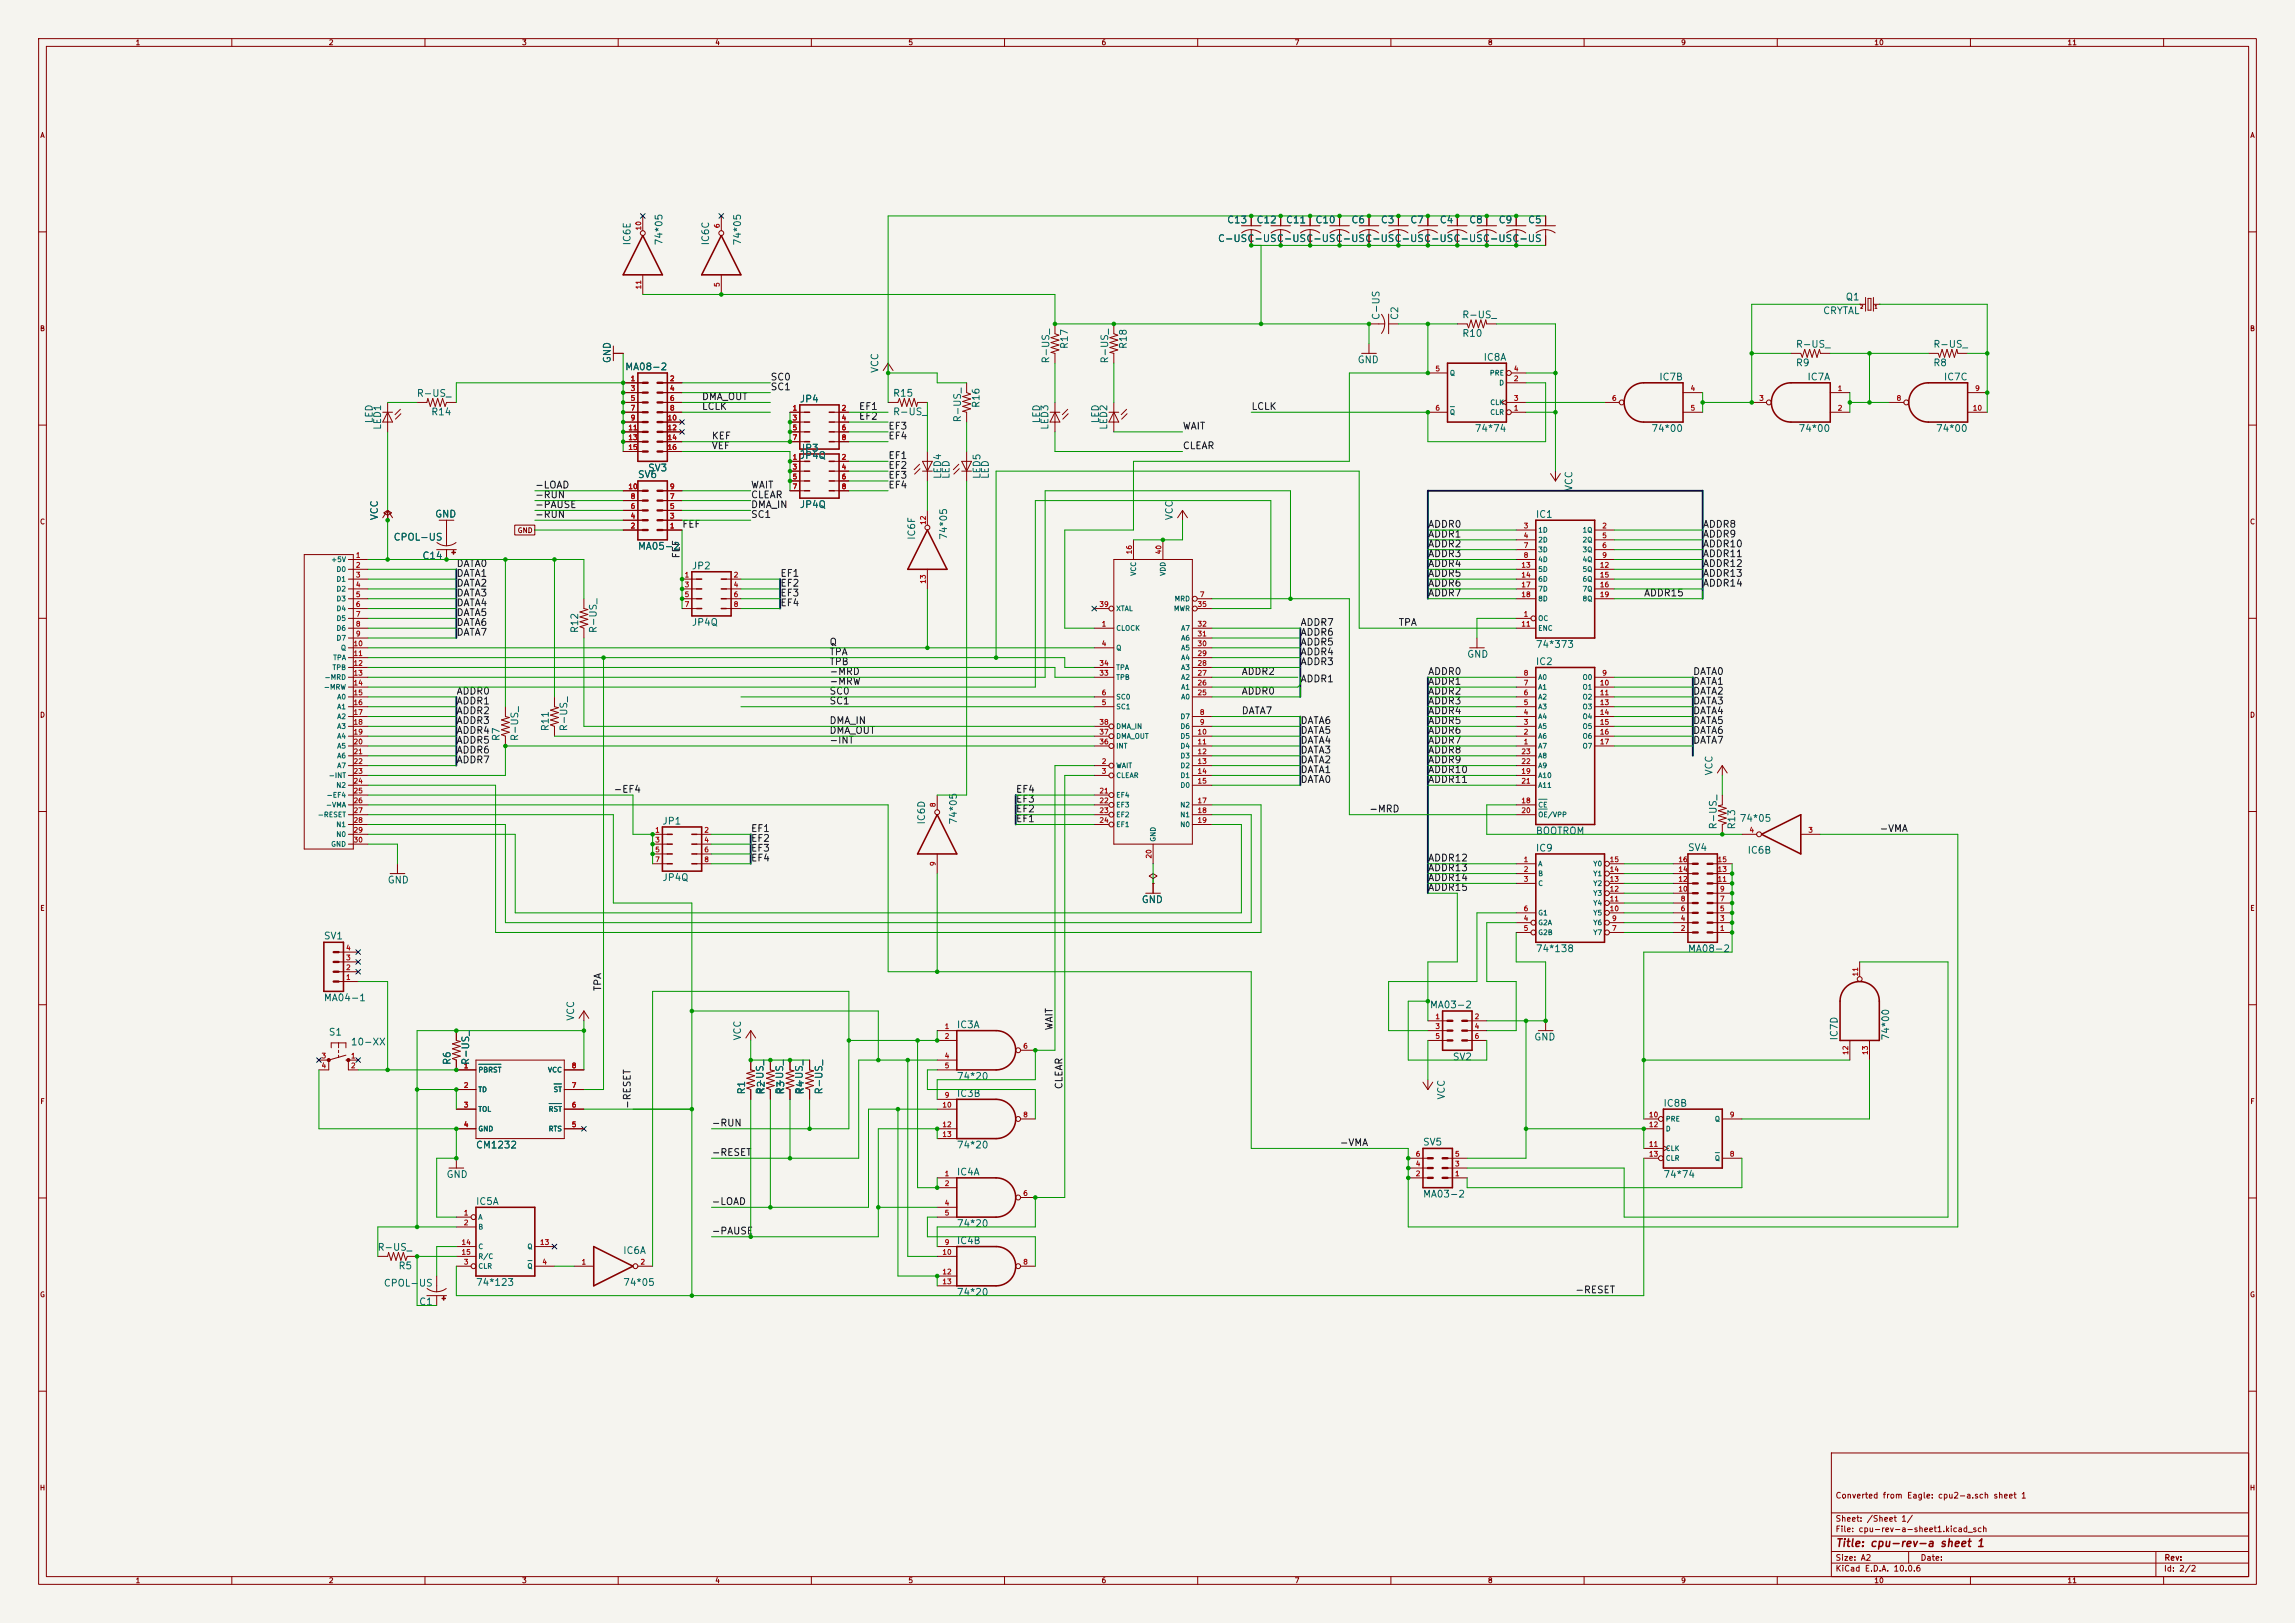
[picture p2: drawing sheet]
<svg xmlns="http://www.w3.org/2000/svg" width="594mm" height="420mm" viewBox="0 0 594 420" stroke-linecap="round" stroke-linejoin="round" font-family="sans-serif">
<defs><g id="words">
<text font-size="2" fill="#840000" x="475" y="400.8">Title: cpu-rev-a sheet 1</text>
<g font-size="1.8" fill="#006464">
<text x="317.5" y="58.2">C13</text>
<text x="325.1" y="58.2">C12</text>
<text x="332.7" y="58.2">C11</text>
<text x="340.3" y="58.2">C10</text>
<text x="349.6" y="58.2">C6</text>
<text x="357.2" y="58.2">C3</text>
<text x="364.9" y="58.2">C7</text>
<text x="372.5" y="58.2">C4</text>
<text x="380.1" y="58.2">C8</text>
<text x="387.7" y="58.2">C9</text>
<text x="395.3" y="58.2">C5</text>
<text x="163.6" y="63.6" transform="rotate(-90 163.6 63.6)">IC6E</text>
<text x="171.9" y="63.6" transform="rotate(-90 171.9 63.6)">74*05</text>
<text x="184" y="63.6" transform="rotate(-90 184 63.6)">IC6C</text>
<text x="192.2" y="63.6" transform="rotate(-90 192.2 63.6)">74*05</text>
<text x="315.1" y="63">C-USC-USC-USC-USC-USC-USC-USC-USC-USC-USC-US</text>
<text x="357.5" y="82.9" transform="rotate(-90 357.5 82.9)">C-US</text>
<text x="362.3" y="82.9" transform="rotate(-90 362.3 82.9)">C2</text>
<text x="378.3" y="82.8">R-US_</text>
<text x="471.7" y="81.7">CRYTAL</text>
<text x="477.6" y="78.2">Q1</text>
<text x="378.3" y="87.6">R10</text>
<text x="158.5" y="94.1" transform="rotate(-90 158.5 94.1)">GND</text>
<text x="272" y="94.2" transform="rotate(-90 272 94.2)">R-US_</text>
<text x="276.8" y="90.5" transform="rotate(-90 276.8 90.5)">R17</text>
<text x="287.3" y="94.2" transform="rotate(-90 287.3 94.2)">R-US_</text>
<text x="292.1" y="90.5" transform="rotate(-90 292.1 90.5)">R18</text>
<text x="351.2" y="94.4">GND</text>
<text x="383.8" y="93.8">IC8A</text>
<text x="464.7" y="95.2">R9</text>
<text x="464.7" y="90.4">R-US_</text>
<text x="500.2" y="95.2">R8</text>
<text x="500.2" y="90.4">R-US_</text>
<text x="161.7" y="96.2">MA08-2</text>
<text x="227.8" y="96.7" transform="rotate(-90 227.8 96.7)">VCC</text>
<text x="429.3" y="98.9">IC7B</text>
<text x="467.7" y="98.9">IC7A</text>
<text x="503" y="98.9">IC7C</text>
<text x="107.7" y="103.1">R-US_</text>
<text x="111.5" y="107.9">R14</text>
<text x="206.9" y="104.6">JP4</text>
<text x="231" y="103.1">R15</text>
<text x="231" y="107.9">R-US_</text>
<text x="254" y="105.7" transform="rotate(-90 254 105.7)">R16</text>
<text x="96.9" y="109.7" transform="rotate(-90 96.9 109.7)">LED</text>
<text x="99" y="111.4" transform="rotate(-90 99 111.4)">LED1</text>
<text x="249.2" y="109.4" transform="rotate(-90 249.2 109.4)">R-US_</text>
<text x="269.6" y="109.7" transform="rotate(-90 269.6 109.7)">LED</text>
<text x="271.8" y="111.4" transform="rotate(-90 271.8 111.4)">LED3</text>
<text x="284.8" y="109.7" transform="rotate(-90 284.8 109.7)">LED</text>
<text x="287" y="111.4" transform="rotate(-90 287 111.4)">LED2</text>
<text x="381.5" y="112.2">74*74</text>
<text x="427.3" y="112.2">74*00</text>
<text x="465.4" y="112.2">74*00</text>
<text x="500.9" y="112.2">74*00</text>
<text x="206.9" y="119.2">JP4Q</text>
<text x="206.9" y="117.3">JP3</text>
<text x="165" y="124.1">SV6</text>
<text x="167.6" y="122.4">SV3</text>
<text x="244" y="124.1" transform="rotate(-90 244 124.1)">LED4</text>
<text x="246.2" y="124.1" transform="rotate(-90 246.2 124.1)">LED</text>
<text x="254.2" y="124.1" transform="rotate(-90 254.2 124.1)">LED5</text>
<text x="256.3" y="124.1" transform="rotate(-90 256.3 124.1)">LED</text>
<text x="206.9" y="131.9">JP4Q</text>
<text x="407.4" y="127.2" transform="rotate(-90 407.4 127.2)">VCC</text>
<text x="98.2" y="134.8" transform="rotate(-90 98.2 134.8)">VCC</text>
<text x="112.5" y="134.3">GND</text>
<text x="304" y="134.8" transform="rotate(-90 304 134.8)">VCC</text>
<text x="397.4" y="134.4">IC1</text>
<text x="101.7" y="140.3">CPOL-US</text>
<text x="165" y="142.7">MA05-2</text>
<text x="237.3" y="139.8" transform="rotate(-90 237.3 139.8)">IC6F</text>
<text x="245.5" y="139.8" transform="rotate(-90 245.5 139.8)">74*05</text>
<text x="109.2" y="145.1">C14</text>
<text x="178.9" y="147.8">JP2</text>
<text x="150.1" y="164" transform="rotate(-90 150.1 164)">R12</text>
<text x="154.9" y="164" transform="rotate(-90 154.9 164)">R-US_</text>
<text x="178.9" y="162.4">JP4Q</text>
<text x="379.6" y="170.6">GND</text>
<text x="397.4" y="172.5">IC2</text>
<text x="397.4" y="168.1">74*373</text>
<text x="129.7" y="191.9" transform="rotate(-90 129.7 191.9)">R7</text>
<text x="134.5" y="191.9" transform="rotate(-90 134.5 191.9)">R-US_</text>
<text x="142.4" y="189.4" transform="rotate(-90 142.4 189.4)">R11</text>
<text x="147.2" y="189.4" transform="rotate(-90 147.2 189.4)">R-US_</text>
<text x="443.7" y="200.8" transform="rotate(-90 443.7 200.8)">VCC</text>
<text x="171.3" y="213.8">JP1</text>
<text x="239.8" y="213.5" transform="rotate(-90 239.8 213.5)">IC6D</text>
<text x="248.1" y="213.5" transform="rotate(-90 248.1 213.5)">74*05</text>
<text x="444.7" y="214.8" transform="rotate(-90 444.7 214.8)">R-US_</text>
<text x="449.5" y="214.8" transform="rotate(-90 449.5 214.8)">R13</text>
<text x="450.1" y="213.1">74*05</text>
<text x="397.4" y="216.3">BOOTROM</text>
<text x="397.4" y="220.8">IC9</text>
<text x="436.7" y="220.7">SV4</text>
<text x="452.2" y="221.3">IC6B</text>
<text x="100.2" y="229">GND</text>
<text x="171.3" y="228.4">JP4Q</text>
<text x="295.4" y="234.1">GND</text>
<text x="83.7" y="243.5">SV1</text>
<text x="397.4" y="246.8">74*138</text>
<text x="436.7" y="246.8">MA08-2</text>
<text x="83.7" y="259.5">MA04-1</text>
<text x="369.9" y="261.3">MA03-2</text>
<text x="84.9" y="268.4">S1</text>
<text x="149" y="264.3" transform="rotate(-90 149 264.3)">VCC</text>
<text x="192.2" y="269.4" transform="rotate(-90 192.2 269.4)">VCC</text>
<text x="247.5" y="266.5">IC3A</text>
<text x="397" y="269.7">GND</text>
<text x="476.1" y="269.4" transform="rotate(-90 476.1 269.4)">IC7D</text>
<text x="489.4" y="269.4" transform="rotate(-90 489.4 269.4)">74*00</text>
<text x="90.7" y="270.9">10-XX</text>
<text x="117" y="275.7" transform="rotate(-90 117 275.7)">R6</text>
<text x="121.8" y="275.7" transform="rotate(-90 121.8 275.7)">R-US_</text>
<text x="375.9" y="274.8">SV2</text>
<text x="247.5" y="279.8">74*20</text>
<text x="193.2" y="283.4" transform="rotate(-90 193.2 283.4)">R1</text>
<text x="198" y="283.4" transform="rotate(-90 198 283.4)">R-US_</text>
<text x="198.3" y="283.4" transform="rotate(-90 198.3 283.4)">R2</text>
<text x="203.1" y="283.4" transform="rotate(-90 203.1 283.4)">R-US_</text>
<text x="203.4" y="283.4" transform="rotate(-90 203.4 283.4)">R3</text>
<text x="208.2" y="283.4" transform="rotate(-90 208.2 283.4)">R-US_</text>
<text x="208.5" y="283.4" transform="rotate(-90 208.5 283.4)">R4</text>
<text x="213.3" y="283.4" transform="rotate(-90 213.3 283.4)">R-US_</text>
<text x="247.5" y="284.3">IC3B</text>
<text x="374.4" y="284.7" transform="rotate(-90 374.4 284.7)">VCC</text>
<text x="430.4" y="286.8">IC8B</text>
<text x="123" y="297.6">CM1232</text>
<text x="247.5" y="297.6">74*20</text>
<text x="368.2" y="296.9">SV5</text>
<text x="115.4" y="305.2">GND</text>
<text x="247.5" y="304.6">IC4A</text>
<text x="430.4" y="305.2">74*74</text>
<text x="368.2" y="310.3">MA03-2</text>
<text x="123" y="312.2">IC5A</text>
<text x="247.5" y="317.9">74*20</text>
<text x="247.5" y="322.4">IC4B</text>
<text x="97.6" y="324.1">R-US_</text>
<text x="103" y="328.9">R5</text>
<text x="161.1" y="324.9">IC6A</text>
<text x="99.2" y="333.4">CPOL-US</text>
<text x="123" y="333.2">74*123</text>
<text x="161.1" y="333.2">74*05</text>
<text x="247.5" y="335.7">74*20</text>
<text x="108.3" y="338.2">C1</text>
</g>
<g font-size="1.8" fill="#0f0f0f">
<text x="199.3" y="98.9">SC0</text>
<text x="199.3" y="101.4">SC1</text>
<text x="181.5" y="104">DMA_OUT</text>
<text x="181.5" y="106.5">LCLK</text>
<text x="222.2" y="106.5">EF1</text>
<text x="323.8" y="106.5">LCLK</text>
<text x="222.2" y="109">EF2</text>
<text x="229.8" y="111.6">EF3</text>
<text x="306" y="111.6">WAIT</text>
<text x="184.1" y="116.7">VEF</text>
<text x="184.1" y="114.1">KEF</text>
<text x="229.8" y="119.2">EF1</text>
<text x="229.8" y="114.1">EF4</text>
<text x="306" y="116.7">CLEAR</text>
<text x="229.8" y="121.7">EF2</text>
<text x="229.8" y="124.3">EF3</text>
<text x="138.4" y="126.8">-LOAD</text>
<text x="138.4" y="129.4">-RUN</text>
<text x="138.4" y="131.9">-PAUSE</text>
<text x="194.2" y="126.8">WAIT</text>
<text x="194.2" y="129.4">CLEAR</text>
<text x="194.2" y="131.9">DMA_IN</text>
<text x="229.8" y="126.8">EF4</text>
<text x="138.4" y="134.4">-RUN</text>
<text x="176.5" y="137">FEF</text>
<text x="194.2" y="134.4">SC1</text>
<text x="369.5" y="137">ADDR0</text>
<text x="440.6" y="137">ADDR8</text>
<text x="369.5" y="142.1">ADDR2</text>
<text x="369.5" y="139.5">ADDR1</text>
<text x="440.6" y="139.5">ADDR9</text>
<text x="440.6" y="142.1">ADDR10</text>
<text x="118" y="149.7">DATA1</text>
<text x="118" y="147.1">DATA0</text>
<text x="176.4" y="144.6" transform="rotate(-90 176.4 144.6)">FEF</text>
<text x="201.9" y="149.7">EF1</text>
<text x="369.5" y="147.1">ADDR4</text>
<text x="369.5" y="144.6">ADDR3</text>
<text x="369.5" y="149.7">ADDR5</text>
<text x="440.6" y="144.6">ADDR11</text>
<text x="440.6" y="147.1">ADDR12</text>
<text x="440.6" y="149.7">ADDR13</text>
<text x="118" y="154.8">DATA3</text>
<text x="118" y="152.2">DATA2</text>
<text x="201.9" y="152.2">EF2</text>
<text x="201.9" y="154.8">EF3</text>
<text x="369.5" y="152.2">ADDR6</text>
<text x="369.5" y="154.8">ADDR7</text>
<text x="425.4" y="154.8">ADDR15</text>
<text x="440.6" y="152.2">ADDR14</text>
<text x="118" y="157.3">DATA4</text>
<text x="118" y="159.8">DATA5</text>
<text x="201.9" y="157.3">EF4</text>
<text x="118" y="162.4">DATA6</text>
<text x="118" y="164.9">DATA7</text>
<text x="214.6" y="167.5">Q</text>
<text x="336.5" y="162.4">ADDR7</text>
<text x="336.5" y="164.9">ADDR6</text>
<text x="336.5" y="167.5">ADDR5</text>
<text x="361.9" y="162.4">TPA</text>
<text x="214.6" y="170">TPA</text>
<text x="214.6" y="172.5">TPB</text>
<text x="336.5" y="172.5">ADDR3</text>
<text x="336.5" y="170">ADDR4</text>
<text x="214.6" y="175.1">-MRD</text>
<text x="214.6" y="177.6">-MRW</text>
<text x="321.2" y="175.1">ADDR2</text>
<text x="336.5" y="177">ADDR1</text>
<text x="369.5" y="177.6">ADDR1</text>
<text x="369.5" y="175.1">ADDR0</text>
<text x="438.1" y="177.6">DATA1</text>
<text x="438.1" y="175.1">DATA0</text>
<text x="118" y="180.2">ADDR0</text>
<text x="118" y="185.2">ADDR2</text>
<text x="118" y="182.7">ADDR1</text>
<text x="214.6" y="180.2">SC0</text>
<text x="214.6" y="182.7">SC1</text>
<text x="321.2" y="185.2">DATA7</text>
<text x="321.2" y="180.2">ADDR0</text>
<text x="369.5" y="180.2">ADDR2</text>
<text x="369.5" y="182.7">ADDR3</text>
<text x="369.5" y="185.2">ADDR4</text>
<text x="438.1" y="185.2">DATA4</text>
<text x="438.1" y="182.7">DATA3</text>
<text x="438.1" y="180.2">DATA2</text>
<text x="118" y="190.3">ADDR4</text>
<text x="118" y="187.8">ADDR3</text>
<text x="214.6" y="187.8">DMA_IN</text>
<text x="214.6" y="190.3">DMA_OUT</text>
<text x="336.5" y="187.8">DATA6</text>
<text x="336.5" y="190.3">DATA5</text>
<text x="369.5" y="187.8">ADDR5</text>
<text x="369.5" y="190.3">ADDR6</text>
<text x="438.1" y="190.3">DATA6</text>
<text x="438.1" y="187.8">DATA5</text>
<text x="118" y="197.9">ADDR7</text>
<text x="118" y="195.4">ADDR6</text>
<text x="118" y="192.9">ADDR5</text>
<text x="214.6" y="192.9">-INT</text>
<text x="336.5" y="192.9">DATA4</text>
<text x="336.5" y="195.4">DATA3</text>
<text x="336.5" y="197.9">DATA2</text>
<text x="369.5" y="197.9">ADDR9</text>
<text x="369.5" y="195.4">ADDR8</text>
<text x="369.5" y="192.9">ADDR7</text>
<text x="438.1" y="192.9">DATA7</text>
<text x="336.5" y="200.5">DATA1</text>
<text x="336.5" y="203">DATA0</text>
<text x="369.5" y="200.5">ADDR10</text>
<text x="369.5" y="203">ADDR11</text>
<text x="158.7" y="205.6">-EF4</text>
<text x="262.8" y="205.6">EF4</text>
<text x="262.8" y="208.1">EF3</text>
<text x="194.2" y="215.7">EF1</text>
<text x="262.8" y="213.2">EF1</text>
<text x="262.8" y="210.6">EF2</text>
<text x="354.3" y="210.6">-MRD</text>
<text x="486.3" y="215.7">-VMA</text>
<text x="194.2" y="218.3">EF2</text>
<text x="194.2" y="220.8">EF3</text>
<text x="194.2" y="223.3">EF4</text>
<text x="369.5" y="225.9">ADDR13</text>
<text x="369.5" y="223.3">ADDR12</text>
<text x="369.5" y="231">ADDR15</text>
<text x="369.5" y="228.4">ADDR14</text>
<text x="156" y="256.6" transform="rotate(-90 156 256.6)">TPA</text>
<text x="272.9" y="266.8" transform="rotate(-90 272.9 266.8)">WAIT</text>
<text x="163.7" y="287.1" transform="rotate(-90 163.7 287.1)">-RESET</text>
<text x="275.4" y="282" transform="rotate(-90 275.4 282)">CLEAR</text>
<text x="184.1" y="291.9">-RUN</text>
<text x="184.1" y="299.5">-RESET</text>
<text x="346.6" y="297">-VMA</text>
<text x="184.1" y="312.2">-LOAD</text>
<text x="184.1" y="319.9">-PAUSE</text>
<text x="407.6" y="335.1">-RESET</text>
</g>
<g font-size="1.5" fill="#840000">
<text x="475" y="388.1">Converted from Eagle: cpu2-a.sch sheet 1</text>
<text x="475" y="394.1">Sheet: /Sheet 1/</text>
<text x="475" y="396.8">File: cpu-rev-a-sheet1.kicad_sch</text>
<text x="475" y="407">KiCad E.D.A. 10.0.6</text>
<text x="475" y="404.2">Size: A2</text>
<text x="497" y="404.2">Date:</text>
<text x="560" y="407">Id: 2/2</text>
<text x="560.1" y="404.2">Rev:</text>
</g>
<g font-size="1.3" fill="#840000">
<text x="35" y="12">1</text>
<text x="85" y="12">2</text>
<text x="135" y="12">3</text>
<text x="185" y="12">4</text>
<text x="235" y="12">5</text>
<text x="285" y="12">6</text>
<text x="335" y="12">7</text>
<text x="385" y="12">8</text>
<text x="435" y="12">9</text>
<text x="485" y="12">10</text>
<text x="535" y="12">11</text>
<text x="10.3" y="36">A</text>
<text x="582.3" y="36">A</text>
<text x="10.2" y="86">B</text>
<text x="582.2" y="86">B</text>
<text x="10.2" y="136">C</text>
<text x="582.2" y="136">C</text>
<text x="133.9" y="138.2">GND</text>
<text x="10.2" y="186">D</text>
<text x="582.2" y="186">D</text>
<text x="10.3" y="236">E</text>
<text x="582.3" y="236">E</text>
<text x="10.3" y="286">F</text>
<text x="582.3" y="286">F</text>
<text x="10.2" y="336">G</text>
<text x="582.2" y="336">G</text>
<text x="10.2" y="386">H</text>
<text x="582.2" y="386">H</text>
<text x="35" y="410">1</text>
<text x="85" y="410">2</text>
<text x="135" y="410">3</text>
<text x="185" y="410">4</text>
<text x="235" y="410">5</text>
<text x="285" y="410">6</text>
<text x="335" y="410">7</text>
<text x="385" y="410">8</text>
<text x="435" y="410">9</text>
<text x="485" y="410">10</text>
<text x="535" y="410">11</text>
</g>
<g font-size="1.3" fill="#a90000">
<text x="166.2" y="59.8" transform="rotate(-90 166.2 59.8)">10</text>
<text x="186.6" y="59.2" transform="rotate(-90 186.6 59.2)">6</text>
<text x="166.2" y="75" transform="rotate(-90 166.2 75)">11</text>
<text x="186.6" y="74.4" transform="rotate(-90 186.6 74.4)">5</text>
<text x="163.1" y="98.9">1</text>
<text x="163.1" y="101.5">3</text>
<text x="173.3" y="98.9">2</text>
<text x="173.3" y="101.5">4</text>
<text x="371.4" y="96.4">5</text>
<text x="391.7" y="98.9">2</text>
<text x="391.7" y="96.4">4</text>
<text x="437.4" y="101.5">4</text>
<text x="475.5" y="101.5">1</text>
<text x="511.1" y="101.5">9</text>
<text x="163.1" y="104">5</text>
<text x="163.1" y="106.5">7</text>
<text x="173.3" y="104">6</text>
<text x="173.3" y="106.5">8</text>
<text x="205" y="106.5">1</text>
<text x="217.7" y="106.5">2</text>
<text x="371.4" y="106.5">6</text>
<text x="391.7" y="106.5">1</text>
<text x="391.7" y="104">3</text>
<text x="417.1" y="104">6</text>
<text x="437.4" y="106.5">5</text>
<text x="455.2" y="104">3</text>
<text x="475.5" y="106.5">2</text>
<text x="490.8" y="104">8</text>
<text x="510.5" y="106.5">10</text>
<text x="162.5" y="111.6">11</text>
<text x="163.1" y="109.1">9</text>
<text x="172.7" y="109.1">10</text>
<text x="172.7" y="111.6">12</text>
<text x="205" y="109.1">3</text>
<text x="205" y="111.6">5</text>
<text x="217.7" y="109.1">4</text>
<text x="217.7" y="111.6">6</text>
<text x="162.5" y="114.2">13</text>
<text x="162.5" y="116.7">15</text>
<text x="172.7" y="114.2">14</text>
<text x="172.7" y="116.7">16</text>
<text x="205" y="114.2">7</text>
<text x="205" y="119.2">1</text>
<text x="217.7" y="114.2">8</text>
<text x="217.7" y="119.2">2</text>
<text x="205" y="121.8">3</text>
<text x="205" y="124.3">5</text>
<text x="217.7" y="121.8">4</text>
<text x="217.7" y="124.3">6</text>
<text x="162.5" y="126.9">10</text>
<text x="163.1" y="131.9">6</text>
<text x="163.1" y="129.4">8</text>
<text x="173.3" y="131.9">5</text>
<text x="173.3" y="129.4">7</text>
<text x="173.3" y="126.9">9</text>
<text x="205" y="126.9">7</text>
<text x="217.7" y="126.9">8</text>
<text x="163.1" y="137">2</text>
<text x="163.1" y="134.5">4</text>
<text x="173.3" y="137">1</text>
<text x="173.3" y="134.5">3</text>
<text x="239.9" y="136" transform="rotate(-90 239.9 136)">12</text>
<text x="394.2" y="137">3</text>
<text x="414.6" y="137">2</text>
<text x="293.2" y="143.6" transform="rotate(-90 293.2 143.6)">16</text>
<text x="300.9" y="143.6" transform="rotate(-90 300.9 143.6)">40</text>
<text x="394.2" y="139.6">4</text>
<text x="394.2" y="142.1">7</text>
<text x="414.6" y="139.6">5</text>
<text x="414.6" y="142.1">6</text>
<text x="92" y="144.6">1</text>
<text x="92" y="147.2">2</text>
<text x="92" y="149.7">3</text>
<text x="177.1" y="149.7">1</text>
<text x="189.8" y="149.7">2</text>
<text x="393.6" y="147.2">13</text>
<text x="393.6" y="149.7">14</text>
<text x="394.2" y="144.6">8</text>
<text x="414" y="147.2">12</text>
<text x="414" y="149.7">15</text>
<text x="414.6" y="144.6">9</text>
<text x="92" y="152.3">4</text>
<text x="92" y="154.8">5</text>
<text x="177.1" y="152.3">3</text>
<text x="177.1" y="154.8">5</text>
<text x="189.8" y="152.3">4</text>
<text x="189.8" y="154.8">6</text>
<text x="239.9" y="151.2" transform="rotate(-90 239.9 151.2)">13</text>
<text x="310.4" y="154.8">7</text>
<text x="393.6" y="152.3">17</text>
<text x="393.6" y="154.8">18</text>
<text x="414" y="152.3">16</text>
<text x="414" y="154.8">19</text>
<text x="92" y="157.3">6</text>
<text x="92" y="159.9">7</text>
<text x="177.1" y="157.3">7</text>
<text x="189.8" y="157.3">8</text>
<text x="284.4" y="157.3">39</text>
<text x="309.8" y="157.3">35</text>
<text x="394.2" y="159.9">1</text>
<text x="91.4" y="167.5">10</text>
<text x="92" y="162.4">8</text>
<text x="92" y="165">9</text>
<text x="285" y="162.4">1</text>
<text x="285" y="167.5">4</text>
<text x="309.8" y="167.5">30</text>
<text x="309.8" y="165">31</text>
<text x="309.8" y="162.4">32</text>
<text x="393.6" y="162.4">11</text>
<text x="91.4" y="170">11</text>
<text x="91.4" y="172.6">12</text>
<text x="284.4" y="172.6">34</text>
<text x="309.8" y="172.6">28</text>
<text x="309.8" y="170">29</text>
<text x="91.4" y="175.1">13</text>
<text x="91.4" y="177.7">14</text>
<text x="284.4" y="175.1">33</text>
<text x="309.8" y="177.7">26</text>
<text x="309.8" y="175.1">27</text>
<text x="394.2" y="177.7">7</text>
<text x="394.2" y="175.1">8</text>
<text x="414" y="177.7">10</text>
<text x="414.6" y="175.1">9</text>
<text x="91.4" y="180.2">15</text>
<text x="91.4" y="182.7">16</text>
<text x="91.4" y="185.3">17</text>
<text x="285" y="182.7">5</text>
<text x="285" y="180.2">6</text>
<text x="309.8" y="180.2">25</text>
<text x="310.4" y="185.3">8</text>
<text x="394.2" y="185.3">4</text>
<text x="394.2" y="182.7">5</text>
<text x="394.2" y="180.2">6</text>
<text x="414" y="180.2">11</text>
<text x="414" y="182.7">13</text>
<text x="414" y="185.3">14</text>
<text x="91.4" y="187.8">18</text>
<text x="91.4" y="190.4">19</text>
<text x="284.4" y="190.4">37</text>
<text x="284.4" y="187.8">38</text>
<text x="309.8" y="190.4">10</text>
<text x="310.4" y="187.8">9</text>
<text x="394.2" y="190.4">2</text>
<text x="394.2" y="187.8">3</text>
<text x="414" y="187.8">15</text>
<text x="414" y="190.4">16</text>
<text x="91.4" y="192.9">20</text>
<text x="91.4" y="195.4">21</text>
<text x="91.4" y="198">22</text>
<text x="284.4" y="192.9">36</text>
<text x="285" y="198">2</text>
<text x="309.8" y="192.9">11</text>
<text x="309.8" y="195.4">12</text>
<text x="309.8" y="198">13</text>
<text x="393.6" y="198">22</text>
<text x="393.6" y="195.4">23</text>
<text x="394.2" y="192.9">1</text>
<text x="414" y="192.9">17</text>
<text x="91.4" y="200.5">23</text>
<text x="91.4" y="203.1">24</text>
<text x="285" y="200.5">3</text>
<text x="309.8" y="200.5">14</text>
<text x="309.8" y="203.1">15</text>
<text x="393.6" y="200.5">19</text>
<text x="393.6" y="203.1">21</text>
<text x="91.4" y="205.6">25</text>
<text x="91.4" y="208.1">26</text>
<text x="242.4" y="209" transform="rotate(-90 242.4 209)">8</text>
<text x="284.4" y="205.6">21</text>
<text x="284.4" y="208.1">22</text>
<text x="309.8" y="208.1">17</text>
<text x="393.6" y="208.1">18</text>
<text x="91.4" y="210.7">27</text>
<text x="91.4" y="213.2">28</text>
<text x="91.4" y="215.8">29</text>
<text x="169.4" y="215.8">1</text>
<text x="182.1" y="215.8">2</text>
<text x="284.4" y="210.7">23</text>
<text x="284.4" y="213.2">24</text>
<text x="309.8" y="210.7">18</text>
<text x="309.8" y="213.2">19</text>
<text x="393.6" y="210.7">20</text>
<text x="452.7" y="215.8">4</text>
<text x="467.9" y="215.8">3</text>
<text x="91.4" y="218.3">30</text>
<text x="169.4" y="218.3">3</text>
<text x="169.4" y="220.8">5</text>
<text x="182.1" y="218.3">4</text>
<text x="182.1" y="220.8">6</text>
<text x="169.4" y="223.4">7</text>
<text x="182.1" y="223.4">8</text>
<text x="242.4" y="224.3" transform="rotate(-90 242.4 224.3)">9</text>
<text x="298.3" y="222.3" transform="rotate(-90 298.3 222.3)">20</text>
<text x="394.2" y="223.4">1</text>
<text x="394.2" y="225.9">2</text>
<text x="416.5" y="225.9">14</text>
<text x="416.5" y="223.4">15</text>
<text x="434.3" y="225.9">14</text>
<text x="434.3" y="223.4">16</text>
<text x="444.4" y="225.9">13</text>
<text x="444.4" y="223.4">15</text>
<text x="394.2" y="228.5">3</text>
<text x="416.5" y="233.5">11</text>
<text x="416.5" y="231">12</text>
<text x="416.5" y="228.5">13</text>
<text x="434.3" y="231">10</text>
<text x="434.3" y="228.5">12</text>
<text x="434.9" y="233.5">8</text>
<text x="444.4" y="228.5">11</text>
<text x="445" y="233.5">7</text>
<text x="445" y="231">9</text>
<text x="394.2" y="238.6">4</text>
<text x="394.2" y="236.1">6</text>
<text x="416.5" y="236.1">10</text>
<text x="417.1" y="238.6">9</text>
<text x="434.9" y="238.6">4</text>
<text x="434.9" y="236.1">6</text>
<text x="445" y="238.6">3</text>
<text x="445" y="236.1">5</text>
<text x="394.2" y="241.2">5</text>
<text x="417.1" y="241.2">7</text>
<text x="434.9" y="241.2">2</text>
<text x="445" y="241.2">1</text>
<text x="89.4" y="251.3">2</text>
<text x="89.4" y="248.8">3</text>
<text x="89.4" y="246.2">4</text>
<text x="89.4" y="253.9">1</text>
<text x="481.2" y="252.8" transform="rotate(-90 481.2 252.8)">11</text>
<text x="244.4" y="266.6">1</text>
<text x="244.4" y="269.1">2</text>
<text x="371.4" y="264">1</text>
<text x="371.4" y="266.6">3</text>
<text x="371.4" y="269.1">5</text>
<text x="381.5" y="264">2</text>
<text x="381.5" y="266.6">4</text>
<text x="381.5" y="269.1">6</text>
<text x="83.1" y="274.2">3</text>
<text x="90.7" y="274.2">1</text>
<text x="244.4" y="274.2">4</text>
<text x="264.7" y="271.6">6</text>
<text x="478.7" y="273.1" transform="rotate(-90 478.7 273.1)">12</text>
<text x="483.7" y="273.1" transform="rotate(-90 483.7 273.1)">13</text>
<text x="83.1" y="276.7">4</text>
<text x="90.7" y="276.7">2</text>
<text x="119.9" y="276.7">1</text>
<text x="119.9" y="281.8">2</text>
<text x="147.9" y="281.8">7</text>
<text x="147.9" y="276.7">8</text>
<text x="244.4" y="276.7">5</text>
<text x="119.9" y="286.9">3</text>
<text x="147.9" y="286.9">6</text>
<text x="243.8" y="286.9">10</text>
<text x="244.4" y="284.3">9</text>
<text x="119.9" y="292">4</text>
<text x="147.9" y="292">5</text>
<text x="243.8" y="292">12</text>
<text x="264.7" y="289.4">8</text>
<text x="426.7" y="289.4">10</text>
<text x="426.7" y="292">12</text>
<text x="447.6" y="289.4">9</text>
<text x="243.8" y="294.5">13</text>
<text x="366.3" y="299.6">6</text>
<text x="376.5" y="299.6">5</text>
<text x="426.7" y="297">11</text>
<text x="426.7" y="299.6">13</text>
<text x="447.6" y="299.6">8</text>
<text x="244.4" y="304.7">1</text>
<text x="366.3" y="304.7">2</text>
<text x="366.3" y="302.1">4</text>
<text x="376.5" y="304.7">1</text>
<text x="376.5" y="302.1">3</text>
<text x="244.4" y="307.2">2</text>
<text x="264.7" y="309.7">6</text>
<text x="119.9" y="314.8">1</text>
<text x="119.9" y="317.4">2</text>
<text x="244.4" y="312.3">4</text>
<text x="244.4" y="314.8">5</text>
<text x="119.3" y="322.4">14</text>
<text x="139.6" y="322.4">13</text>
<text x="244.4" y="322.4">9</text>
<text x="119.3" y="325">15</text>
<text x="119.9" y="327.5">3</text>
<text x="140.2" y="327.5">4</text>
<text x="150.4" y="327.5">1</text>
<text x="165.6" y="327.5">2</text>
<text x="243.8" y="325">10</text>
<text x="264.7" y="327.5">8</text>
<text x="243.8" y="330.1">12</text>
<text x="243.8" y="332.6">13</text>
</g>
<g font-size="1.3" fill="#006464">
<text x="375.1" y="97.5">Q</text>
<text x="385.5" y="97.5">PRE</text>
<text x="387.9" y="100">D</text>
<text x="375.1" y="107.6">Q</text>
<text x="385.6" y="107.6">CLR</text>
<text x="385.6" y="105.1">CLK</text>
<text x="398" y="138.1">1D</text>
<text x="398" y="140.7">2D</text>
<text x="398" y="143.2">3D</text>
<text x="409.5" y="138.1">1Q</text>
<text x="409.5" y="140.7">2Q</text>
<text x="409.5" y="143.2">3Q</text>
<text x="85.6" y="145.7">+5V</text>
<text x="87" y="148.3">D0</text>
<text x="294.3" y="149.1" transform="rotate(-90 294.3 149.1)">VCC</text>
<text x="302" y="149.1" transform="rotate(-90 302 149.1)">VDD</text>
<text x="398" y="145.7">4D</text>
<text x="398" y="148.3">5D</text>
<text x="409.5" y="145.7">4Q</text>
<text x="409.5" y="148.3">5Q</text>
<text x="87" y="150.8">D1</text>
<text x="87" y="153.4">D2</text>
<text x="87" y="155.9">D3</text>
<text x="303.9" y="155.9">MRD</text>
<text x="398" y="150.8">6D</text>
<text x="398" y="153.4">7D</text>
<text x="398" y="155.9">8D</text>
<text x="409.5" y="150.8">6Q</text>
<text x="409.5" y="153.4">7Q</text>
<text x="409.5" y="155.9">8Q</text>
<text x="87" y="158.4">D4</text>
<text x="87" y="161">D5</text>
<text x="288.8" y="158.4">XTAL</text>
<text x="303.7" y="158.4">MWR</text>
<text x="398" y="161">OC</text>
<text x="87" y="163.5">D6</text>
<text x="87" y="166.1">D7</text>
<text x="288.8" y="163.5">CLOCK</text>
<text x="305.6" y="166.1">A6</text>
<text x="305.6" y="163.5">A7</text>
<text x="398" y="163.5">ENC</text>
<text x="85.9" y="173.7">TPB</text>
<text x="86.1" y="171.1">TPA</text>
<text x="88.1" y="168.6">Q</text>
<text x="288.8" y="168.6">Q</text>
<text x="288.8" y="173.7">TPA</text>
<text x="305.6" y="173.7">A3</text>
<text x="305.6" y="171.1">A4</text>
<text x="305.6" y="168.6">A5</text>
<text x="83.7" y="178.8">-MRW</text>
<text x="83.9" y="176.2">-MRD</text>
<text x="288.8" y="176.2">TPB</text>
<text x="305.6" y="178.8">A1</text>
<text x="305.6" y="176.2">A2</text>
<text x="398" y="178.8">A1</text>
<text x="398" y="176.2">A0</text>
<text x="409.5" y="176.2">O0</text>
<text x="409.5" y="178.8">O1</text>
<text x="87.1" y="181.3">A0</text>
<text x="87.1" y="183.8">A1</text>
<text x="288.8" y="183.8">SC1</text>
<text x="288.8" y="181.3">SC0</text>
<text x="305.6" y="181.3">A0</text>
<text x="398" y="183.8">A3</text>
<text x="398" y="181.3">A2</text>
<text x="409.5" y="181.3">O2</text>
<text x="409.5" y="183.8">O3</text>
<text x="87.1" y="186.4">A2</text>
<text x="87.1" y="188.9">A3</text>
<text x="87.1" y="191.5">A4</text>
<text x="288.8" y="191.5">DMA_OUT</text>
<text x="288.8" y="188.9">DMA_IN</text>
<text x="305.4" y="186.4">D7</text>
<text x="305.4" y="188.9">D6</text>
<text x="305.4" y="191.5">D5</text>
<text x="398" y="191.5">A6</text>
<text x="398" y="188.9">A5</text>
<text x="398" y="186.4">A4</text>
<text x="409.5" y="186.4">O4</text>
<text x="409.5" y="188.9">O5</text>
<text x="409.5" y="191.5">O6</text>
<text x="87.1" y="194">A5</text>
<text x="87.1" y="196.5">A6</text>
<text x="288.8" y="194">INT</text>
<text x="305.4" y="194">D4</text>
<text x="305.4" y="196.5">D3</text>
<text x="398" y="194">A7</text>
<text x="398" y="196.5">A8</text>
<text x="409.5" y="194">O7</text>
<text x="85" y="201.6">-INT</text>
<text x="87.1" y="199.1">A7</text>
<text x="288.8" y="199.1">WAIT</text>
<text x="288.8" y="201.6">CLEAR</text>
<text x="305.4" y="199.1">D2</text>
<text x="305.4" y="201.6">D1</text>
<text x="398" y="201.6">A10</text>
<text x="398" y="199.1">A9</text>
<text x="84.2" y="209.2">-VMA</text>
<text x="84.4" y="206.7">-EF4</text>
<text x="86.9" y="204.2">N2</text>
<text x="288.8" y="206.7">EF4</text>
<text x="288.8" y="209.2">EF3</text>
<text x="305.3" y="209.2">N2</text>
<text x="305.4" y="204.2">D0</text>
<text x="398" y="209.2">CE</text>
<text x="398" y="204.2">A11</text>
<text x="82.1" y="211.8">-RESET</text>
<text x="86.9" y="214.3">N1</text>
<text x="288.8" y="211.8">EF2</text>
<text x="288.8" y="214.3">EF1</text>
<text x="305.3" y="211.8">N1</text>
<text x="305.3" y="214.3">N0</text>
<text x="398" y="211.8">OE/VPP</text>
<text x="85.6" y="219.4">GND</text>
<text x="86.9" y="216.9">N0</text>
<text x="299.4" y="218" transform="rotate(-90 299.4 218)">GND</text>
<text x="398" y="224.5">A</text>
<text x="398" y="227">B</text>
<text x="412.3" y="227">Y1</text>
<text x="412.3" y="224.5">Y0</text>
<text x="398" y="229.6">C</text>
<text x="412.3" y="232.1">Y3</text>
<text x="412.3" y="229.6">Y2</text>
<text x="398" y="239.7">G2A</text>
<text x="398" y="237.2">G1</text>
<text x="412.3" y="239.7">Y6</text>
<text x="412.3" y="237.2">Y5</text>
<text x="412.3" y="234.6">Y4</text>
<text x="398" y="242.3">G2B</text>
<text x="412.3" y="242.3">Y7</text>
<text x="123.7" y="277.8">PBRST</text>
<text x="141.7" y="277.8">VCC</text>
<text x="123.7" y="282.9">TD</text>
<text x="123.7" y="288">TOL</text>
<text x="141.9" y="288">RST</text>
<text x="143.1" y="282.9">ST</text>
<text x="123.7" y="293.1">GND</text>
<text x="141.9" y="293.1">RTS</text>
<text x="431" y="290.5">PRE</text>
<text x="431" y="293.1">D</text>
<text x="443.7" y="290.5">Q</text>
<text x="431" y="298.1">CLK</text>
<text x="431" y="300.7">CLR</text>
<text x="443.7" y="300.7">Q</text>
<text x="123.7" y="315.9">A</text>
<text x="123.7" y="318.5">B</text>
<text x="123.7" y="323.5">C</text>
<text x="136.4" y="323.5">Q</text>
<text x="123.7" y="328.6">CLR</text>
<text x="123.7" y="326.1">R/C</text>
<text x="136.4" y="328.6">Q</text>
</g>
<g font-size=".9" fill="#840000">
<text x="481.4" y="80">2</text>
<text x="485.1" y="80">1</text>
</g>
</g></defs>
<path d="M0 0h594v420h-594z" fill="#f5f4ef" stroke="#f5f4ef" stroke-width=".26"/>
<g fill="none" stroke="#840000" stroke-width=".26">
<path d="M10 10h574v400h-574zM12 12h570v396h-570zM60 10v2M110 10v2M160 10v2M210 10v2M260 10v2M310 10v2M360 10v2M410 10v2M460 10v2M510 10v2"/>
<path d="M560 10v2M166.4 55.9v3.8M186.7 55.9v3.8M321.3 58.4h5.1M323.8 59.4a4.1 4.1 0 0 0-2.4 .9M323.8 55.9v2.5M328.9 58.4h5.1M331.5 59.4a4.1 4.1 0 0 0-2.5 .9M331.5 55.9v2.5M336.5 58.4h5.1M339.1 59.4a4.1 4.1 0 0 0-2.5 .9M339.1 55.9v2.5"/>
<path d="M344.2 58.4h5M346.7 59.4a4.1 4.1 0 0 0-2.5 .9M346.7 55.9v2.5M351.8 58.4h5.1M354.3 59.4a4.1 4.1 0 0 0-2.5 .9M354.3 55.9v2.5M359.4 58.4h5.1M361.9 59.4a4.1 4.1 0 0 0-2.4 .9M361.9 55.9v2.5M367 58.4h5.1M369.6 59.4a4.1 4.1 0 0 0-2.5 .9M369.6 55.9v2.5"/>
<path d="M374.6 58.4h5.1M377.2 59.4a4.1 4.1 0 0 0-2.5 .9M377.2 55.9v2.5M389.9 58.4h5.1M392.4 59.4a4.1 4.1 0 0 0-2.5 .9M392.4 55.9v2.5M397.5 58.4h5.1M400 59.4a4.1 4.1 0 0 0-2.4 .9M400 55.9v2.5M10 60h2M166.4 71.1v5.1M186.7 71.1v5.1"/>
<path d="M326.3 60.3a4 4 0 0 0-2.5-.9v4.1M333.9 60.3a4 4 0 0 0-2.4-.9v4.1M341.6 60.3a4 4 0 0 0-2.5-.9v4.1M349.2 60.3a4 4 0 0 0-2.5-.9v4.1M356.8 60.3a4 4 0 0 0-2.5-.9v4.1M364.4 60.3a4 4 0 0 0-2.5-.9v4.1M372 60.3a4 4 0 0 0-2.4-.9v4.1M379.7 60.3a4 4 0 0 0-2.5-.9v4.1M394.9 60.3a4 4 0 0 0-2.5-.9v4.1M402.5 60.3a4 4 0 0 0-2.5-.9v4.1M481.3 78.7h.1M481.3 78.7h1.6"/>
<path d="M482.9 77v3.5M483.5 77.2h.8v3.1h-.8zM484.9 78.7h1.5M484.9 77v3.5M486.4 78.7h.1M582 60h2M158.7 89.5v3.8M158.7 91.4h2.6M288.3 83.8v2.6l1 .3-2 .7 2 .6-2 .6 2 .7-2 .6 2 .7-2 .6 1 .2v2.6M352.4 91.4h3.8M354.3 83.8h4.1M354.3 88.9v2.5"/>
<path d="M357.6 81.3a4.1 4.1 0 0 1 .8 2.5M358.4 83.8a4 4 0 0 1-.8 2.5M359.4 83.8h2.5M359.4 81.3v5.1M369.6 96.5h5M377.2 83.8h2.5l.4 1 .6-2 .7 2 .6-2 .7 2 .6-2 .6 2 .7-2 .2 1h2.5M389.9 99.1h5.1M391.2 96.5h3.8M463.5 91.4h2.6l.4 1.1 .6-2.1 .6 2.1 .7-2.1 .6 2.1 .6-2.1 .7 2.1 .6-2.1 .3 1h2.5M499.1 91.4h2.5l.4 1.1 .7-2.1 .6 2.1 .6-2.1 .7 2.1 .6-2.1 .6 2.1 .7-2.1 .2 1h2.6M10 110h2M229.9 104.1h2.5l.4-1 .6 2.1 .7-2.1 .6 2.1 .6-2.1 .7 2.1 .6-2.1 .6 2.1 .3-1.1h2.5"/>
<path d="M369.6 106.7h5M389.9 103.5l-1.3 .6 1.3 .7M389.9 104.1h5.1M391.2 106.7h3.8M415.3 104.1h3.8M435.6 106.7h5.1M435.6 101.6h5.1M453.4 104.1h3.8M473.7 106.7h5.1M473.7 101.6h5.1M488.9 104.1h3.9M509.3 106.7h5"/>
<path d="M509.3 101.6h5M582 110h2M161.3 137.2h5.1M161.3 134.6h5.1M161.3 132.1h5.1M161.3 129.5h5.1M161.3 127h5.1M171.4 137.2h5.1M171.4 134.6h5.1M171.4 132.1h5.1M171.4 129.5h5.1M171.4 127h5.1"/>
<path d="M306.1 132.1l-1.3 1.9M306.1 132.1l1.2 1.9M306.1 132.1v2.5M392.4 137.2h5.1M392.4 139.7h5.1M401.3 122.6l1.3 1.9M402.6 121.9v2.6M403.9 122.6l-1.3 1.9M412.7 137.2h5.1M412.7 139.7h5.1M78.7 143.5h12.7v76.2h-12.7zM90.2 144.8h5"/>
<path d="M90.2 147.3h5M90.2 149.9h5M90.2 152.4h5M90.2 154.9h5M90.2 157.5h5M392.4 144.8h5.1M392.4 147.3h5.1M392.4 149.9h5.1M392.4 152.4h5.1M392.4 154.9h5.1M392.4 142.2h5.1M412.7 144.8h5.1"/>
<path d="M412.7 147.3h5.1M412.7 149.9h5.1M412.7 152.4h5.1M412.7 154.9h5.1M412.7 142.2h5.1M10 160h2M90.2 160h5M90.2 162.6h5M90.2 165.1h5M90.2 167.6h5M90.2 170.2h5M90.2 172.7h5"/>
<path d="M90.2 175.3h5M90.2 177.8h5M392.4 160h3.8M392.4 162.6h5.1M392.4 175.3h5.1M392.4 177.8h5.1M412.7 175.3h5.1M412.7 177.8h5.1M582 160h2M90.2 180.3h5M90.2 182.9h5M90.2 185.4h5"/>
<path d="M90.2 188h5M90.2 190.5h5M90.2 193h5M90.2 195.6h5M90.2 198.1h5M392.4 180.3h5.1M392.4 182.9h5.1M392.4 185.4h5.1M392.4 188h5.1M392.4 190.5h5.1M392.4 193h5.1M392.4 195.6h5.1"/>
<path d="M392.4 198.1h5.1M412.7 180.3h5.1M412.7 182.9h5.1M412.7 185.4h5.1M412.7 188h5.1M412.7 190.5h5.1M412.7 193h5.1M445.8 198.1v2.6M445.8 198.1l-1.3 1.9M445.8 198.1l1.2 1.9M10 210h2M90.2 215.9h5"/>
<path d="M90.2 218.4h5M90.2 200.7h5M90.2 203.2h5M90.2 205.7h5M90.2 208.3h5M90.2 210.8h5M90.2 213.4h5M168.9 215.9h3.8M168.9 218.4h3.8M180.3 215.9h3.8M180.3 218.4h3.8M242.6 205.7v3.9"/>
<path d="M392.4 200.7h5.1M392.4 203.2h5.1M392.4 208.3h5.1M392.4 210.8h5.1M445.8 205.7v2.6l-1 .2 2 .7-2 .6 2 .6-2 .7 2 .6-2 .6 2 .7-1 .4v2.5M450.8 215.9h3.9M466.1 215.9h5.1M582 210h2M101 226.1h3.8M102.9 223.5v2.6M168.9 221h3.8M168.9 223.5h3.8"/>
<path d="M180.3 221h3.8M180.3 223.5h3.8M242.6 221v5.1M392.4 223.5h5.1M392.4 226.1h5.1M392.4 228.6h5.1M392.4 238.8h3.8M392.4 236.2h5.1M416.6 223.5h3.8M416.6 226.1h3.8M416.6 228.6h3.8M416.6 238.8h3.8"/>
<path d="M416.6 236.2h3.8M416.6 233.7h3.8M416.6 231.1h3.8M433.1 223.5h5M433.1 226.1h5M433.1 228.6h5M433.1 238.8h5M433.1 236.2h5M433.1 233.7h5M433.1 231.1h5M443.2 223.5h5.1M443.2 226.1h5.1"/>
<path d="M443.2 228.6h5.1M443.2 238.8h5.1M443.2 236.2h5.1M443.2 233.7h5.1M443.2 231.1h5.1M87.6 254h5.1M87.6 251.5h5.1M87.6 248.9h5.1M87.6 246.4h5.1M392.4 241.3h3.8M416.6 241.3h3.8M433.1 241.3h5"/>
<path d="M443.2 241.3h5.1M10 260h2M82.5 274.3h2.6M85.1 274.3v2.6h-2.6M85.7 271.1v-1.2h3.8v1.2M87.6 269.9v1.2M87.6 271.8v.6M87.6 273.1v.6M89.5 274.3h3.2M89.5 273.1l-4.4 1.2M90.2 274.3v2.6h2.5M118.1 266.7v2.5l1 .3-2 .6 2 .7-2 .6 2 .6-2 .7 2 .6-2 .6 1 .4v2.6h5.1"/>
<path d="M123.2 274.3h22.8v20.3h-22.8zM146 276.9h5.1M151.1 261.6l-1.2 1.9M151.1 261.6l1.3 1.9M151.1 261.6v2.6M194.3 266.7l-1.3 1.9M194.3 266.7l1.3 1.9M194.3 266.7v2.5M199.4 274.3v2.6l1 .2-2 .6 2 .7-2 .6 2 .7-2 .6 2 .6-2 .7 1 .3v2.6M204.5 274.3v2.6l1 .2-2 .6 2 .7-2 .6 2 .7-2 .6 2 .6-2 .7 1 .3v2.6M209.5 274.3v2.6l1.1 .2-2.1 .6 2.1 .7-2.1 .6 2.1 .7-2.1 .6 2.1 .6-2.1 .7 1 .3v2.6M582 260h2"/>
<path d="M118.1 281.9h5.1M118.1 287h5.1M118.1 292.1h5.1M146 281.9h5.1M146 287h5.1M146 292.1h5.1M10 310h2M242.6 304.8h5M242.6 307.3h5M242.6 312.4h5M242.6 315h5M264.2 309.9h3.8"/>
<path d="M582 310h2M148.6 327.7h5.1M165.1 327.7h3.8M10 360h2M474 376h108v32h-108zM582 360h2M474 397.5h108M474 391.5h108M60 408v2M110 408v2M160 408v2M210 408v2"/>
<path d="M260 408v2M310 408v2M360 408v2M410 408v2M460 408v2M474 404.5h108M474 401.5h108M494 401.5v3M510 408v2M558 401.5v6.5M560 408v2"/>
<circle cx="166.4" cy="60.3" r=".63"/>
<circle cx="186.7" cy="60.3" r=".63"/>
<circle cx="390.5" cy="96.5" r=".63"/>
<circle cx="390.5" cy="106.7" r=".63"/>
<circle cx="419.7" cy="104.1" r=".63"/>
<circle cx="457.8" cy="104.1" r=".63"/>
<circle cx="493.4" cy="104.1" r=".63"/>
<circle cx="396.9" cy="160" r=".63"/>
<circle cx="242.6" cy="210.2" r=".63"/>
<circle cx="455.3" cy="215.9" r=".63"/>
<circle cx="396.9" cy="238.8" r=".63"/>
<circle cx="415.9" cy="233.7" r=".63"/>
<circle cx="415.9" cy="236.2" r=".63"/>
<circle cx="415.9" cy="226.1" r=".63"/>
<circle cx="415.9" cy="223.5" r=".63"/>
<circle cx="415.9" cy="238.8" r=".63"/>
<circle cx="415.9" cy="231.1" r=".63"/>
<circle cx="415.9" cy="228.6" r=".63"/>
<circle cx="396.9" cy="241.3" r=".63"/>
<circle cx="415.9" cy="241.3" r=".63"/>
<circle cx="263.5" cy="309.9" r=".63"/>
<circle cx="164.5" cy="327.7" r=".63"/>
</g>
<g fill="none" stroke="#840000" stroke-width=".41">
<path d="M166.4 61l5 10.1h-10.1zM186.7 61l5.1 10.1h-10.2zM374.6 94h15.3v15.2h-15.3zM421.9 100.5a5.1 5.1 0 0 1 3.5-1.4h10.2v10.1h-10.2a5.1 5.1 0 0 1-4.6-3.1 5.1 5.1 0 0 1 1.1-5.6zM460 100.5a5.1 5.1 0 0 1 3.5-1.4h10.2v10.1h-10.2a5.1 5.1 0 0 1-4.6-3.1 5.1 5.1 0 0 1 1.1-5.6zM495.5 100.5a5.1 5.1 0 0 1 3.6-1.4h10.2v10.1h-10.2a5.1 5.1 0 0 1-4.7-3.1 5.1 5.1 0 0 1 1.1-5.6zM165.1 124.5h7.6v15.2h-7.6zM397.5 134.6h15.2v30.5h-15.2zM397.5 172.7h15.2v40.7h-15.2zM171.4 214h10.2v11.4h-10.2zM172.7 215.9h1.3M172.7 218.4h1.3"/>
<path d="M179.1 215.9h1.2M179.1 218.4h1.2M242.6 210.8l5 10.2h-10.1zM455.9 215.9l10.2-5.1v10.2zM172.7 221h1.3M172.7 223.5h1.3M179.1 221h1.2M179.1 223.5h1.2M397.5 221h17.8v22.8h-17.8zM436.9 221h7.6v22.8h-7.6zM83.8 243.8h5.1v12.7h-5.1zM247.6 304.8h10.2a5.1 5.1 0 0 1 5.1 5.1 5.1 5.1 0 0 1-5.1 5.1h-10.2z"/>
<path d="M153.7 322.6l10.1 5.1-10.1 5z"/>
</g>
<path d="M375.4 105.2h1.1M398.2 206.8h2.2M398.2 209.4h2.3M123.9 275.4h5.8M142.1 285.6h3.2M143.4 280.5h1.9" fill="none" stroke="#006464" stroke-width=".26"/>
<g fill="none" stroke="#840000" stroke-width=".61">
<path d="M166.4 127h1.2M166.4 129.5h1.2M166.4 132.1h1.2M166.4 134.6h1.2M166.4 137.2h1.2M170.2 127h1.2M170.2 129.5h1.2M170.2 132.1h1.2M170.2 134.6h1.2M170.2 137.2h1.2M438.1 223.5h1.3M438.1 226.1h1.3"/>
<path d="M438.1 228.6h1.3M438.1 231.1h1.3M438.1 233.7h1.3M438.1 236.2h1.3M438.1 238.8h1.3M442 223.5h1.2M442 226.1h1.2M442 228.6h1.2M442 231.1h1.2M442 233.7h1.2M442 236.2h1.2M442 238.8h1.2"/>
<path d="M86.4 246.4h1.2M86.4 248.9h1.2M86.4 251.5h1.2M86.4 254h1.2M438.1 241.3h1.3M442 241.3h1.2"/>
</g>
<g fill="#840000" stroke="#840000" stroke-width=".41">
<circle cx="90.2" cy="274.3" r=".33"/>
<circle cx="85.1" cy="274.3" r=".33"/>
</g>
<g fill="#ffffc2">
<path d="M114.4 335.9l.9 .2z"/>
<path d="M114.8 335.6l.1 .9z"/>
</g>
<g fill="none" stroke="#840000" stroke-width=".26">
<path d="M382.3 58.4h5M384.8 59.4a4.1 4.1 0 0 0-2.5 .9M384.8 55.9v2.5M387.3 60.3a4 4 0 0 0-2.5-.9v4.1M161.3 99.1h5.1M171.4 99.1h5.1M250.2 99.1v2.5l1 .4-2 .6 2 .7-2 .6 2 .6-2 .7 2 .6-2 .6 1 .3v2.5M161.3 106.7h5.1M161.3 109.2h5.1M161.3 111.8h5.1M161.3 114.3h5.1M161.3 101.6h5.1"/>
<path d="M161.3 104.1h5.1M161.3 116.8h5.1M171.4 106.7h5.1M171.4 109.2h5.1M171.4 111.8h5.1M171.4 114.3h5.1M171.4 101.6h5.1M171.4 104.1h5.1M171.4 116.8h5.1M204.5 119.4h3.8M204.5 106.7h3.8M204.5 109.2h3.8"/>
<path d="M204.5 111.8h3.8M204.5 114.3h3.8M215.9 119.4h3.8M215.9 106.7h3.8M215.9 109.2h3.8M215.9 111.8h3.8M215.9 114.3h3.8M238.8 119.4h2.5l-1.3 2.5zM240 116.8v7.7M248.9 119.4h2.6l-1.3 2.5zM250.2 116.8v7.7M204.5 121.9h3.8"/>
<path d="M204.5 124.5h3.8M204.5 127h3.8M215.9 121.9h3.8M215.9 124.5h3.8M215.9 127h3.8M238 120.1l-1.4 1.4M238.1 121.3l-1.4 1.4M238.8 121.9h2.5M240 132.1v3.8M248.2 120.1l-1.4 1.4M248.3 121.3l-1.4 1.4M248.9 121.9h2.6"/>
<path d="M293.4 139.7v5.1M301 139.7v5.1M151.1 154.9v2.6l1 .2-2 .7 2 .6-2 .6 2 .7-2 .6 2 .6-2 .7 1 .4v2.5M176.5 149.9h3.8M176.5 152.4h3.8M176.5 154.9h3.8M176.5 157.5h3.8M188 149.9h3.8M188 152.4h3.8M188 154.9h3.8M188 157.5h3.8M240 147.3v5.1"/>
<path d="M283.2 157.5h3.8M288.3 144.8h20.3v73.6h-20.3zM309.9 154.9h3.8M309.9 157.5h3.8M283.2 167.6h5.1M283.2 162.6h5.1M283.2 175.3h5.1M283.2 172.7h5.1M308.6 167.6h5.1M308.6 162.6h5.1M308.6 177.8h5.1M308.6 175.3h5.1"/>
<path d="M308.6 172.7h5.1M308.6 170.2h5.1M308.6 165.1h5.1M380.4 167.6h3.8M382.3 165.1v2.5M130.8 182.9v2.5l1 .3-2 .6 2 .6-2 .7 2 .6-2 .6 2 .7-2 .6 1 .4v2.5M143.5 180.3v2.6l1 .2-2 .7 2 .6-2 .6 2 .7-2 .6 2 .6-2 .7 1 .4v2.5M283.2 198.1h3.8M283.2 182.9h5.1M283.2 180.3h5.1M283.2 188h3.8M283.2 190.5h3.8"/>
<path d="M283.2 193h3.8M308.6 198.1h5.1M308.6 180.3h5.1M308.6 185.4h5.1M308.6 188h5.1M308.6 190.5h5.1M308.6 193h5.1M308.6 195.6h5.1M283.2 200.7h3.8M283.2 208.3h3.8M283.2 210.8h3.8M283.2 213.4h3.8"/>
<path d="M283.2 205.7h3.8M298.4 218.4v5.1M308.6 200.7h5.1M308.6 203.2h5.1M308.6 208.3h5.1M308.6 210.8h5.1M308.6 213.4h5.1M481.3 248.9v3.8M194.3 274.3v2.6l1 .2-2 .6 2 .7-2 .6 2 .7-2 .6 2 .6-2 .7 1 .3v2.6M369.6 264.2h5M369.6 266.7h5M369.6 269.2h5"/>
<path d="M369.6 279.4v2.5M379.7 264.2h5.1M379.7 266.7h5.1M379.7 269.2h5.1M398.1 266.7h3.9M400 264.2v2.5M478.8 269.2v5.1M483.9 269.2v5.1M118.1 299.7v2.6M242.6 284.5h5M242.6 287h5M242.6 292.1h5"/>
<path d="M242.6 294.6h5M264.2 289.6h3.8M364.5 299.7h5.1M368.3 280l1.3 1.9M370.8 280l-1.2 1.9M374.6 299.7h5.1M425.4 289.6h3.9M425.4 292.1h5.1M425.4 299.7h3.9M425.4 297.2h5.1M430.5 296.5l1.3 .7-1.3 .6M445.8 289.6h5"/>
<path d="M445.8 299.7h5M116.2 302.3h3.8M118.1 315h3.8M118.1 317.5h5.1M364.5 304.8h5.1M364.5 302.3h5.1M374.6 304.8h5.1M374.6 302.3h5.1M97.8 325.1h2.5l.3-1 .6 2 .7-2 .6 2 .6-2 .7 2 .6-2 .6 2 .4-1h2.5M110.5 335.3h5.1M110.5 333.4a4 4 0 0 0 2.5 .9M113 330.2v4.1"/>
<path d="M113 335.3v2.5M114.4 335.9l.9 .2zM114.8 335.6l.1 .9zM115.5 333.4a4.1 4.1 0 0 1-2.5 .9M118.1 325.1h5.1M118.1 327.7h3.8M118.1 322.6h5.1M138.4 327.7h5.1M138.4 322.6h5.1"/>
<circle cx="240" cy="136.5" r=".63"/>
<circle cx="287.7" cy="157.5" r=".63"/>
<circle cx="309.2" cy="154.9" r=".63"/>
<circle cx="309.2" cy="157.5" r=".63"/>
<circle cx="287.7" cy="198.1" r=".63"/>
<circle cx="287.7" cy="190.5" r=".63"/>
<circle cx="287.7" cy="188" r=".63"/>
<circle cx="287.7" cy="193" r=".63"/>
<circle cx="287.7" cy="200.7" r=".63"/>
<circle cx="287.7" cy="208.3" r=".63"/>
<circle cx="287.7" cy="210.8" r=".63"/>
<circle cx="287.7" cy="213.4" r=".63"/>
<circle cx="287.7" cy="205.7" r=".63"/>
<circle cx="481.3" cy="253.4" r=".63"/>
<circle cx="263.5" cy="289.6" r=".63"/>
<circle cx="429.9" cy="289.6" r=".63"/>
<circle cx="429.9" cy="299.7" r=".63"/>
<circle cx="122.6" cy="315" r=".63"/>
<circle cx="122.6" cy="327.7" r=".63"/>
</g>
<g fill="none" stroke="#840000" stroke-width=".41">
<path d="M165.1 96.5h7.6v22.9h-7.6zM207 104.8h10.2v11.4h-10.2zM207 117.5h10.2v11.4h-10.2zM208.3 106.7h1.2M208.3 109.2h1.2M208.3 111.8h1.2M208.3 114.3h1.2M208.3 119.4h1.2M214.6 106.7h1.3M214.6 109.2h1.3M214.6 111.8h1.3M214.6 114.3h1.3"/>
<path d="M214.6 119.4h1.3M208.3 121.9h1.2M208.3 124.5h1.2M208.3 127h1.2M214.6 121.9h1.3M214.6 124.5h1.3M214.6 127h1.3M240 137.2l5.1 10.1h-10.2zM179.1 148h10.1v11.4h-10.1zM180.3 149.9h1.3M180.3 152.4h1.3M180.3 154.9h1.3"/>
<path d="M180.3 157.5h1.3M186.7 149.9h1.3M186.7 152.4h1.3M186.7 154.9h1.3M186.7 157.5h1.3M477.7 255.5a5.1 5.1 0 0 1 5.6-1.1 5.1 5.1 0 0 1 3.1 4.7v10.1h-10.2v-10.1a5.1 5.1 0 0 1 1.5-3.6zM373.4 261.6h7.6v10.2h-7.6zM247.6 284.5h10.2a5.1 5.1 0 0 1 5.1 5.1 5.1 5.1 0 0 1-5.1 5h-10.2zM368.3 297.2h7.6v10.1h-7.6zM430.5 287h15.3v15.3h-15.3zM123.2 312.4h15.2v17.8h-15.2z"/>
</g>
<g fill="none" stroke="#840000" stroke-width=".61">
<path d="M166.4 99.1h1.2M170.2 99.1h1.2M166.4 116.8h1.2M166.4 114.3h1.2M166.4 111.8h1.2M166.4 109.2h1.2M166.4 106.7h1.2M166.4 104.1h1.2M166.4 101.6h1.2M170.2 116.8h1.2M170.2 114.3h1.2M170.2 111.8h1.2"/>
<path d="M170.2 109.2h1.2M170.2 106.7h1.2M170.2 104.1h1.2M170.2 101.6h1.2M374.6 269.2h1.3M374.6 266.7h1.3M374.6 264.2h1.3M378.5 269.2h1.2M378.5 266.7h1.2M378.5 264.2h1.2M369.6 299.7h1.2M373.4 299.7h1.2"/>
<path d="M369.6 302.3h1.2M369.6 304.8h1.2M373.4 302.3h1.2M373.4 304.8h1.2"/>
</g>
<path d="M444 298.3h1M136.6 326.2h1.1" fill="none" stroke="#006464" stroke-width=".26"/>
<g fill="#ffffc2">
<path d="M116.9 142.9l.9 .1z"/>
<path d="M117.3 142.5l.1 .9z"/>
</g>
<g fill="none" stroke="#840000" stroke-width=".26">
<path d="M323.8 55.9v2.5M331.5 55.9v2.5M339.1 55.9v2.5M346.7 55.9v2.5M354.3 55.9v2.5M361.9 55.9v2.5M369.6 55.9v2.5M377.2 55.9v2.5M384.8 55.9v2.5M392.4 55.9v2.5M400 55.9v2.5M323.8 61v2.5"/>
<path d="M331.5 61v2.5M339.1 61v2.5M346.7 61v2.5M354.3 61v2.5M361.9 61v2.5M369.6 61v2.5M377.2 61v2.5M384.8 61v2.5M392.4 61v2.5M400 61v2.5M158.7 91.4h2.6M161.3 99.1h5.1"/>
<path d="M171.4 99.1h5.1M229.9 94l-1.3 1.9M229.9 94l1.2 1.9M229.9 94v2.5M273 83.8v2.6l1.1 .3-2.1 .7 2.1 .6-2.1 .6 2.1 .7-2.1 .6 2.1 .7-2.1 .6 1 .2v2.6M99.1 106.7h2.5M100.3 104.1v7.7M100.3 106.7l1.3 2.5h-2.5zM103.6 105.9l-1.4 1.4M103.8 107.1l-1.4 1.4M107.9 104.1h2.6l.2-1 .7 2.1 .6-2.1 .6 2.1 .7-2.1 .6 2.1 .7-2.1 .6 2.1 .4-1.1h2.5M161.3 104.1h5.1"/>
<path d="M161.3 109.2h5.1M161.3 106.7h5.1M161.3 111.8h5.1M161.3 114.3h5.1M161.3 101.6h5.1M161.3 116.8h5.1M171.4 104.1h5.1M171.4 109.2h5.1M171.4 106.7h5.1M171.4 111.8h5.1M171.4 114.3h5.1M171.4 101.6h5.1"/>
<path d="M171.4 116.8h5.1M204.5 109.2h2.5M204.5 106.7h2.5M204.5 119.4h2.5M204.5 111.8h2.5M204.5 114.3h2.5M217.2 109.2h2.5M217.2 106.7h2.5M217.2 119.4h2.5M217.2 111.8h2.5M217.2 114.3h2.5M271.8 106.7h2.5"/>
<path d="M273 106.7l1.3 2.5h-2.5zM273 104.1v7.7M276.4 105.9l-1.4 1.4M276.5 107.1l-1.4 1.4M287 106.7h2.6M288.3 106.7l1.3 2.5h-2.6zM288.3 104.1v7.7M291.6 105.9l-1.4 1.4M291.7 107.1l-1.4 1.4M100.3 133.4l1-.7-1-.6-1 .6 1 .7v1.2M100.3 134.6h.1M100.3 132.1l-1.2 1.9"/>
<path d="M100.3 132.1l1.3 1.9M100.3 132.1v2.5M113.7 134.6h3.8M115.6 134.6v6.6M133.2 135.9h5.2v2.5h-5.2zM161.3 134.6h5.1M161.3 127h5.1M161.3 137.2h5.1M161.3 132.1h5.1M161.3 129.5h5.1M171.4 134.6h5.1M171.4 127h5.1"/>
<path d="M171.4 137.2h5.1M171.4 132.1h5.1M171.4 129.5h5.1M204.5 121.9h2.5M204.5 124.5h2.5M204.5 127h2.5M217.2 121.9h2.5M217.2 124.5h2.5M217.2 127h2.5M113 142.2h5.1M113.1 140.4a4 4 0 0 0 2.5 .8M115.6 142.2v2.6"/>
<path d="M116.9 142.9l.9 .1zM117.3 142.5l.1 .9zM118 140.4a4 4 0 0 1-2.4 .8M296.5 231.1h3.9M298.4 227.3l1.1-.6-1.1-.6-1 .6 1 .6v1.3M298.4 228.6h.1M298.4 228.6v2.5M118.1 274.3v2.6h5.1M118.1 266.7v2.5M146 276.9h5.1M194.3 274.3v2.6M199.4 274.3v2.6"/>
<path d="M204.5 274.3v2.6M209.5 274.3v2.6M242.6 266.7h5M242.6 269.2h5M242.6 274.3h5M242.6 276.9h5M264.2 271.8h3.8M118.1 281.9h5.1M118.1 287h5.1M118.1 292.1h5.1M146 281.9h5.1M146 287h5.1"/>
<path d="M146 292.1h5.1M194.3 281.9v2.6M199.4 281.9v2.6M204.5 281.9v2.6M209.5 281.9v2.6M242.6 322.6h5M242.6 325.1h5M242.6 330.2h5M242.6 332.7h5M264.2 327.7h3.8"/>
<circle cx="263.5" cy="271.8" r=".63"/>
<circle cx="263.5" cy="327.7" r=".63"/>
</g>
<path d="M247.6 266.7h10.2a5.1 5.1 0 0 1 5.1 5.1 5.1 5.1 0 0 1-5.1 5.1h-10.2zM247.6 322.6h10.2a5.1 5.1 0 0 1 5.1 5.1 5.1 5.1 0 0 1-5.1 5h-10.2z" fill="none" stroke="#840000" stroke-width=".41"/>
<path d="M118.1 147.3v17.8M201.9 149.9v7.6M369.6 154.9v-27.9h71.1v27.9M336.5 162.6v17.7M369.6 175.3v55.8M438.1 175.3v20.3M118.1 180.3v17.8M336.5 185.4v17.8M194.3 215.9v7.6M262.9 205.7v7.7" fill="none" stroke="#000084" stroke-width=".5"/>
<g fill="none" stroke="#009600" stroke-width=".26">
<path d="M400 55.9h-170.1v48.2M166.4 76.2h106.6v7.6h81.3v5.1M323.8 63.5h76.2M326.4 63.5v20.3M481.3 78.7h-27.9v25.4h-12.7M486.4 78.7h27.9v28M161.3 99.1h-43.2v5M161.3 91.4v25.4M176.5 99.1h22.9M229.9 96.5h12.7v2.6h7.6M273 94v10.1M288.3 94v10.1"/>
<path d="M361.9 83.8h15.3M369.6 83.8v12.7h-20.4v22.9h-55.8v17.8h-17.8v25.4h7.6M387.3 83.8h15.3v38.1M395 99.1h5v15.2h-30.4v-7.6h-45.8M395 96.5h7.6M453.4 91.4h10.1M473.7 91.4h25.4M483.9 91.4v12.7M509.3 91.4h5M100.3 104.1h7.6M100.3 111.8v33M176.5 106.7h22.9"/>
<path d="M176.5 104.1h22.9M176.5 116.8h28v10.2M176.5 101.6h22.9M204.5 106.7v7.6h-28M219.7 114.3h10.2M219.7 119.4h10.2M219.7 106.7h10.2M219.7 111.8h10.2M219.7 109.2h10.2M240 104.1v12.7M250.2 109.2v7.6M273 111.8v5h33.1"/>
<path d="M288.3 111.8h17.8M395 106.7h7.6M395 104.1h20.3M440.7 101.6v5.1M478.8 104.1h10.1M478.8 101.6v5.1M138.4 137.2h22.9M138.4 127h22.9M138.4 129.5h22.9M138.4 134.6h22.9M138.4 132.1h22.9M176.5 127h17.8"/>
<path d="M176.5 129.5h17.8M176.5 134.6h17.8M176.5 132.1h17.8M176.5 137.2v20.3M219.7 127h10.2M219.7 121.9h10.2M219.7 124.5h10.2M240 124.5v7.6M250.2 124.5v81.2h-7.6M306.1 134.6v5.1h-12.7M369.6 137.2h22.8M369.6 139.7h22.8"/>
<path d="M417.8 137.2h22.9M417.8 139.7h22.9M95.2 144.8h55.9v10.1M95.2 149.9h22.9M95.2 154.9h22.9M95.2 147.3h22.9M95.2 152.4h22.9M95.2 157.5h22.9M130.8 144.8v38.1M143.5 144.8v35.5M191.8 149.9h10.1M191.8 154.9h10.1"/>
<path d="M191.8 152.4h10.1M191.8 157.5h10.1M240 152.4v15.2M313.7 154.9h35.5v55.9h43.2M313.7 157.5h15.2v-28h-60.9v48.3h-172.8M334 154.9v-27.9h-63.5v48.3h-175.3M369.6 149.9h22.8M369.6 154.9h22.8M369.6 142.2h22.8M369.6 144.8h22.8M369.6 147.3h22.8M369.6 152.4h22.8"/>
<path d="M417.8 149.9h22.9M417.8 142.2h22.9M417.8 144.8h22.9M417.8 147.3h22.9M417.8 152.4h22.9M440.7 153v1.9h-22.9M95.2 160h22.9M95.2 162.6h22.9M95.2 172.7h177.8v2.6h10.2M95.2 167.6h188M95.2 170.2h180.4v2.5h7.6M95.2 165.1h22.9"/>
<path d="M151.1 165.1v22.9h132.1M156.2 170.2v111.7h-5.1M313.7 162.6h22.8M313.7 175.3h22.2M313.7 167.6h22.8M313.7 170.2h22.8M313.7 172.7h22.8M313.7 165.1h22.8M336.5 177.8v2.5h-22.8M336.5 175.3v1.9l-.6 .6h-22.2M369.6 175.3h22.8M369.6 177.8h22.8"/>
<path d="M392.4 160h-10.1v5.1M392.4 162.6h-40.6v-40.7h-94v48.3M417.8 175.3h20.3M417.8 177.8h20.3M95.2 193h22.9M95.2 190.5h22.9M95.2 182.9h22.9M95.2 180.3h22.9M95.2 185.4h22.9M95.2 188h22.9M95.2 198.1h22.9M95.2 195.6h22.9"/>
<path d="M143.5 190.5h139.7M191.8 182.9h91.4M191.8 180.3h91.4M283.2 193h-152.4v7.7h-35.6M283.2 198.1h-10.2v73.7h-5v7.6h-25.4v5.1M313.7 193h22.8M313.7 190.5h22.8M313.7 185.4h22.8v1.9M313.7 188h22.8M313.7 198.1h22.8M313.7 195.6h22.8M369.6 193h22.8"/>
<path d="M369.6 190.5h22.8M369.6 182.9h22.8M369.6 180.3h22.8M369.6 185.4h22.8M369.6 188h22.8M369.6 198.1h22.8M369.6 195.6h22.8M417.8 193h20.3M417.8 190.5h20.3M417.8 182.9h20.3M417.8 180.3h20.3M417.8 185.4h20.3"/>
<path d="M417.8 188h20.3M95.2 203.2h33.1v38.1h198.1v-33h-12.7M95.2 208.3h134.7v43.2h93.9v45.7h40.7v20.3h142.2v-101.6h-35.5M95.2 210.8h63.5v22.9h20.4v101.6M95.2 205.7h68.6v10.2h5.1v7.6M95.2 218.4h7.7v5.1M184.1 215.9h10.2M184.1 218.4h10.2M262.9 208.3h20.3M262.9 210.8h20.3M262.9 213.4h20.3M262.9 205.7h20.3"/>
<path d="M283.2 200.7h-7.6v109.2h-7.6v7.6h-25.4v5.1M313.7 213.4h7.6v22.8h-188v-20.3h-38.1M313.7 210.8h10.1v28h-193v-25.4h-35.6M313.7 200.7h22.8M313.7 203.2h22.8M369.6 200.7h22.8M369.6 203.2h22.8M392.4 208.3h-7.6v7.6h66M445.8 200.7v5M184.1 223.5h10.2M184.1 221h10.2M242.6 226.1v25.4"/>
<path d="M298.4 223.5v5.1M369.6 231.1h7.6v17.8h-7.6v15.3M369.6 223.5h22.8M369.6 226.1h22.8M369.6 228.6h22.8M392.4 236.2h-10.1v17.8h-22.9v12.7h10.2M392.4 238.8h-7.6v15.2h7.6v12.7h-7.6M420.4 223.5h12.7M420.4 233.7h12.7M420.4 236.2h12.7M420.4 238.8h12.7M420.4 226.1h12.7"/>
<path d="M420.4 228.6h12.7M420.4 231.1h12.7M448.3 223.5v22.9h-22.9v43.2M92.7 254h7.6v22.9M369.6 259.1h-5.1v15.2h20.3v-5.1M392.4 241.3v7.6h7.6v15.3h-15.2M420.4 241.3h12.7M481.3 248.9h22.9v66.1h-83.8v-12.7h-40.7M82.5 276.9v15.2h35.6v7.6h-5.1v15.3h5.1M92.7 276.9h25.4M151.1 264.2v12.7M151.1 266.7h-43.2v50.8"/>
<path d="M179.1 261.6h48.2v12.7M194.3 269.2v5.1h15.2M234.9 274.3v50.8h7.7M237.5 269.2v38.1h5.1v-2.5M242.6 276.9h-2.6v5h28v7.7M242.6 274.3h-20.4v25.4h-38.1M242.6 266.7v2.5h-22.9M369.6 269.2v10.2M395 264.2v35.5h-15.3M425.4 274.3h53.4M483.9 274.3v15.3h-33.1M107.9 281.9h10.2v5.1"/>
<path d="M151.1 287h28M184.1 292.1h35.6v-35.6h-50.8v71.2M194.3 284.5v35.5M199.4 284.5v27.9M204.5 284.5v15.2M209.5 284.5v7.6M232.4 287v43.2h10.2v2.5M242.6 287h-17.8v25.4h-40.7M242.6 294.6v-2.5h-15.3v27.9h-43.2M395 292.1h30.4v5.1M425.4 299.7v35.6h-307.3v-7.6M450.8 299.7v7.6h-71.1v-2.5"/>
<path d="M118.1 317.5h-20.3v7.6M227.3 312.4h15.3M242.6 315h-2.6v5h28v7.7M118.1 325.1h-10.2v12.7h5.1M118.1 322.6h-5.1v7.6M143.5 327.7h5.1"/>
</g>
<g fill="none" stroke="#000084" stroke-width=".26">
<path d="M165.8 55.3l1.2 1.2M167 55.3l-1.2 1.2M186.1 55.3l1.2 1.2M187.3 55.3l-1.2 1.2M175.9 108.6l1.2 1.2M175.9 111.2l1.2 1.2M177.1 108.6l-1.2 1.2M177.1 111.2l-1.2 1.2M282.6 156.9l1.2 1.2M283.8 156.9l-1.2 1.2M92.1 245.8l1.2 1.2M92.1 250.9l1.2 1.2"/>
<path d="M92.1 248.3l1.2 1.2M93.3 245.8l-1.2 1.2M93.3 250.9l-1.2 1.2M93.3 248.3l-1.2 1.2M81.9 273.7l1.3 1.2M83.2 273.7l-1.3 1.2M92.1 273.7l1.2 1.2M93.3 273.7l-1.2 1.2M150.5 291.5l1.2 1.2M151.7 291.5l-1.2 1.2M142.9 322l1.2 1.2M144.1 322l-1.2 1.2"/>
</g>
<path d="M123.9 275.4h5.8M142.1 285.6h3.2M143.4 280.5h1.9" fill="none" stroke="#006464" stroke-width=".26"/>
<g fill="#009600" stroke="#009600" stroke-width=".26">
<circle cx="199.4" cy="312.4" r=".46"/>
<circle cx="194.3" cy="320" r=".46"/>
<circle cx="151.1" cy="266.7" r=".46"/>
<circle cx="179.1" cy="261.6" r=".46"/>
<circle cx="179.1" cy="287" r=".46"/>
<circle cx="179.1" cy="335.3" r=".46"/>
<circle cx="107.9" cy="317.5" r=".46"/>
<circle cx="118.1" cy="299.7" r=".46"/>
<circle cx="118.1" cy="292.1" r=".46"/>
<circle cx="107.9" cy="325.1" r=".46"/>
<circle cx="204.5" cy="274.3" r=".46"/>
<circle cx="268" cy="309.9" r=".46"/>
<circle cx="268" cy="271.8" r=".46"/>
<circle cx="168.9" cy="218.4" r=".46"/>
<circle cx="168.9" cy="221" r=".46"/>
<circle cx="242.6" cy="251.5" r=".46"/>
<circle cx="199.4" cy="274.3" r=".46"/>
<circle cx="194.3" cy="274.3" r=".46"/>
<circle cx="237.5" cy="269.2" r=".46"/>
<circle cx="234.9" cy="274.3" r=".46"/>
<circle cx="227.3" cy="274.3" r=".46"/>
<circle cx="219.7" cy="269.2" r=".46"/>
<circle cx="242.6" cy="269.2" r=".46"/>
<circle cx="242.6" cy="330.2" r=".46"/>
<circle cx="232.4" cy="287" r=".46"/>
<circle cx="209.5" cy="292.1" r=".46"/>
<circle cx="204.5" cy="299.7" r=".46"/>
<circle cx="227.3" cy="312.4" r=".46"/>
<circle cx="242.6" cy="307.3" r=".46"/>
<circle cx="242.6" cy="292.1" r=".46"/>
<circle cx="100.3" cy="276.9" r=".46"/>
<circle cx="107.9" cy="281.9" r=".46"/>
<circle cx="118.1" cy="281.9" r=".46"/>
<circle cx="118.1" cy="266.7" r=".46"/>
<circle cx="118.1" cy="276.9" r=".46"/>
<circle cx="402.6" cy="96.5" r=".46"/>
<circle cx="402.6" cy="106.7" r=".46"/>
<circle cx="440.7" cy="104.1" r=".46"/>
<circle cx="453.4" cy="104.1" r=".46"/>
<circle cx="453.4" cy="91.4" r=".46"/>
<circle cx="369.6" cy="106.7" r=".46"/>
<circle cx="384.8" cy="55.9" r=".46"/>
<circle cx="384.8" cy="63.5" r=".46"/>
<circle cx="392.4" cy="63.5" r=".46"/>
<circle cx="392.4" cy="55.9" r=".46"/>
<circle cx="334" cy="154.9" r=".46"/>
<circle cx="323.8" cy="63.5" r=".46"/>
<circle cx="331.5" cy="55.9" r=".46"/>
<circle cx="323.8" cy="55.9" r=".46"/>
<circle cx="346.7" cy="63.5" r=".46"/>
<circle cx="339.1" cy="63.5" r=".46"/>
<circle cx="331.5" cy="63.5" r=".46"/>
<circle cx="326.4" cy="83.8" r=".46"/>
<circle cx="354.3" cy="83.8" r=".46"/>
<circle cx="369.6" cy="63.5" r=".46"/>
<circle cx="369.6" cy="55.9" r=".46"/>
<circle cx="377.2" cy="55.9" r=".46"/>
<circle cx="377.2" cy="63.5" r=".46"/>
<circle cx="354.3" cy="55.9" r=".46"/>
<circle cx="361.9" cy="55.9" r=".46"/>
<circle cx="361.9" cy="63.5" r=".46"/>
<circle cx="354.3" cy="63.5" r=".46"/>
<circle cx="369.6" cy="83.8" r=".46"/>
<circle cx="369.6" cy="96.5" r=".46"/>
<circle cx="346.7" cy="55.9" r=".46"/>
<circle cx="339.1" cy="55.9" r=".46"/>
<circle cx="483.9" cy="104.1" r=".46"/>
<circle cx="478.8" cy="104.1" r=".46"/>
<circle cx="483.9" cy="91.4" r=".46"/>
<circle cx="514.3" cy="91.4" r=".46"/>
<circle cx="514.3" cy="101.6" r=".46"/>
<circle cx="448.3" cy="226.1" r=".46"/>
<circle cx="448.3" cy="228.6" r=".46"/>
<circle cx="445.8" cy="215.9" r=".46"/>
<circle cx="448.3" cy="241.3" r=".46"/>
<circle cx="448.3" cy="231.1" r=".46"/>
<circle cx="448.3" cy="233.7" r=".46"/>
<circle cx="448.3" cy="236.2" r=".46"/>
<circle cx="448.3" cy="238.8" r=".46"/>
<circle cx="369.6" cy="259.1" r=".46"/>
<circle cx="395" cy="264.2" r=".46"/>
<circle cx="400" cy="264.2" r=".46"/>
<circle cx="425.4" cy="274.3" r=".46"/>
<circle cx="425.4" cy="292.1" r=".46"/>
<circle cx="364.5" cy="304.8" r=".46"/>
<circle cx="364.5" cy="299.7" r=".46"/>
<circle cx="364.5" cy="302.3" r=".46"/>
<circle cx="395" cy="292.1" r=".46"/>
<circle cx="130.8" cy="144.8" r=".46"/>
<circle cx="143.5" cy="144.8" r=".46"/>
<circle cx="115.6" cy="144.8" r=".46"/>
<circle cx="100.3" cy="144.8" r=".46"/>
<circle cx="161.3" cy="114.3" r=".46"/>
<circle cx="161.3" cy="109.2" r=".46"/>
<circle cx="161.3" cy="106.7" r=".46"/>
<circle cx="161.3" cy="104.1" r=".46"/>
<circle cx="161.3" cy="101.6" r=".46"/>
<circle cx="100.3" cy="134.6" r=".46"/>
<circle cx="301" cy="139.7" r=".46"/>
<circle cx="229.9" cy="96.5" r=".46"/>
<circle cx="288.3" cy="83.8" r=".46"/>
<circle cx="273" cy="83.8" r=".46"/>
<circle cx="130.8" cy="193" r=".46"/>
<circle cx="156.2" cy="170.2" r=".46"/>
<circle cx="257.8" cy="170.2" r=".46"/>
<circle cx="240" cy="167.6" r=".46"/>
<circle cx="204.5" cy="114.3" r=".46"/>
<circle cx="204.5" cy="119.4" r=".46"/>
<circle cx="204.5" cy="121.9" r=".46"/>
<circle cx="204.5" cy="124.5" r=".46"/>
<circle cx="176.5" cy="154.9" r=".46"/>
<circle cx="176.5" cy="152.4" r=".46"/>
<circle cx="176.5" cy="149.9" r=".46"/>
<circle cx="161.3" cy="111.8" r=".46"/>
<circle cx="168.9" cy="215.9" r=".46"/>
<circle cx="161.3" cy="99.1" r=".46"/>
<circle cx="204.5" cy="109.2" r=".46"/>
<circle cx="204.5" cy="111.8" r=".46"/>
<circle cx="186.7" cy="76.2" r=".46"/>
</g>
<use href="#words"/>
</svg>
